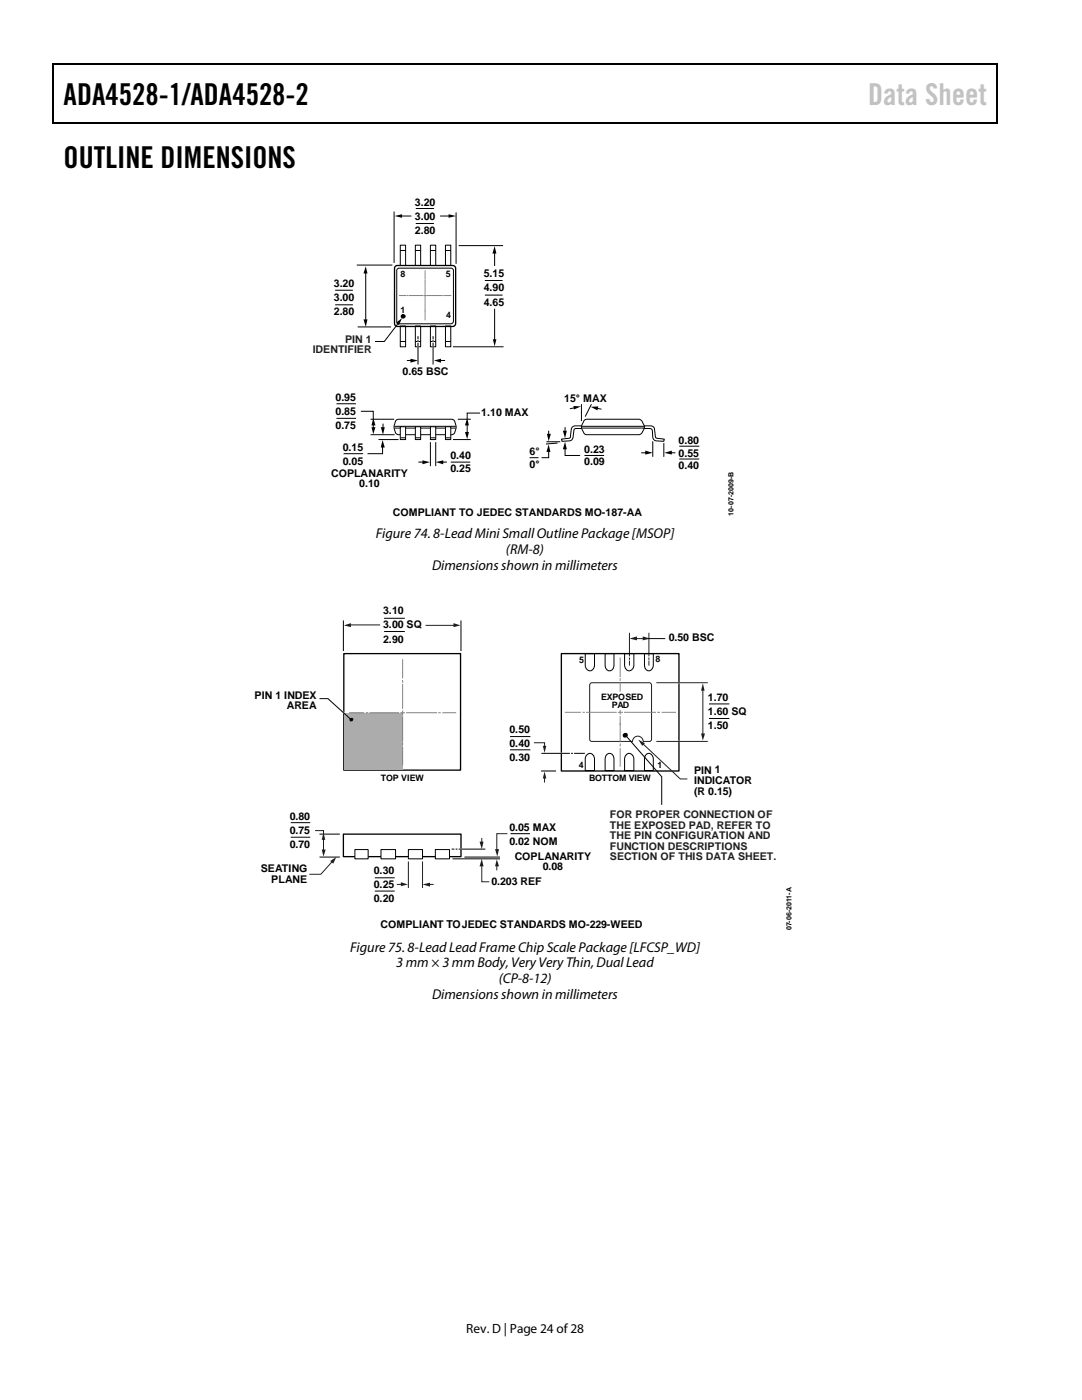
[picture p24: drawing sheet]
<svg xmlns="http://www.w3.org/2000/svg" width="216mm" height="279mm" viewBox="0 0 216 279" stroke-linecap="round" stroke-linejoin="round" font-family="sans-serif">
<defs><g id="words">
<g font-size="6">
<text x="12.7" y="20.9">ADA4528-1/ADA4528-2</text>
<text x="12.7" y="33.6">OUTLINE DIMENSIONS</text>
</g>
<text font-size="6" fill="#c1c1c1" x="173.2" y="20.9">Data Sheet</text>
<g font-size="2.8">
<text x="75" y="107.4">Figure 74. 8-Lead Mini Small Outline Package [MSOP]</text>
<text x="86.2" y="113.7">Dimensions shown in millimeters</text>
<text x="101" y="110.6">(RM-8)</text>
<text x="69.9" y="189.9">Figure 75. 8-Lead Lead Frame Chip Scale Package [LFCSP_WD]</text>
<text x="79.1" y="193.1">3 mm × 3 mm Body, Very Very Thin, Dual Lead</text>
<text x="99.5" y="196.3">(CP-8-12)</text>
<text x="86.2" y="199.4">Dimensions shown in millimeters</text>
</g>
<text font-size="2.7" x="93" y="266">Rev. D | Page 24 of28</text>
<g font-size="2.1">
<text x="82.8" y="41">3.20</text>
<text x="82.8" y="43.9">3.00</text>
<text x="82.8" y="46.7">2.80</text>
<text x="66.6" y="57.3">3.20</text>
<text x="96.5" y="55.3">5.15</text>
<text x="96.5" y="58.2">4.90</text>
<text x="66.6" y="60.1">3.00</text>
<text x="66.6" y="62.9">2.80</text>
<text x="96.5" y="61">4.65</text>
<text x="80.3" y="74.8">0.65 BSC</text>
<text x="66.9" y="80">0.95</text>
<text x="66.9" y="82.8">0.85</text>
<text x="96" y="83">1.10 MAX</text>
<text x="112.6" y="80.3">15° MAX</text>
<text x="66.9" y="85.6">0.75</text>
<text x="68.4" y="90">0.15</text>
<text x="135.4" y="88.6">0.80</text>
<text x="66.1" y="95.2">COPLANARITY</text>
<text x="68.4" y="92.8">0.05</text>
<text x="89.9" y="91.7">0.40</text>
<text x="89.9" y="94.2">0.25</text>
<text x="105.6" y="90.9">6°</text>
<text x="105.6" y="93.4">0°</text>
<text x="116.6" y="90.4">0.23</text>
<text x="116.6" y="92.9">0.09</text>
<text x="135.4" y="91.1">0.55</text>
<text x="135.4" y="93.6">0.40</text>
<text x="71.7" y="97.3">0.10</text>
<text x="78.4" y="102.9">COMPLIANT TO JEDEC STANDARDS MO-187-AA</text>
<text x="76.5" y="122.6">3.10</text>
<text x="76.5" y="125.4">3.00 SQ</text>
<text x="76.5" y="128.2">2.90</text>
<text x="133.4" y="128">0.50 BSC</text>
<text x="50.8" y="139.5">PIN 1 INDEX</text>
<text x="57.2" y="141.6">AREA</text>
<text x="141.3" y="139.9">1.70</text>
<text x="141.3" y="142.7">1.60 SQ</text>
<text x="101.7" y="146.3">0.50</text>
<text x="101.7" y="149.1">0.40</text>
<text x="141.3" y="145.5">1.50</text>
<text x="101.7" y="151.9">0.30</text>
<text x="138.5" y="154.4">PIN 1</text>
<text x="138.5" y="156.5">INDICATOR</text>
<text x="138.5" y="158.6">(R 0.15)</text>
<text x="57.8" y="163.6">0.80</text>
<text x="57.8" y="166.4">0.75</text>
<text x="101.6" y="165.8">0.05 MAX</text>
<text x="57.8" y="169.3">0.70</text>
<text x="101.6" y="168.6">0.02 NOM</text>
<text x="102.7" y="171.6">COPLANARITY</text>
<text x="108.3" y="173.7">0.08</text>
<text x="52.1" y="174.1">SEATING</text>
<text x="54.1" y="176.2">PLANE</text>
<text x="74.6" y="174.4">0.30</text>
<text x="74.6" y="177.2">0.25</text>
<text x="98" y="176.7">0.203 REF</text>
<text x="74.6" y="180.1">0.20</text>
<text x="75.9" y="185.3">COMPLIANT TOJEDEC STANDARDS MO-229-WEED</text>
</g>
<g font-size="2.1" fill="#231f1f">
<text x="62.4" y="70.5">IDENTIFIER</text>
<text x="68.9" y="68.4">PIN 1</text>
</g>
<g font-size="2.1" fill="#231f20">
<text x="121.7" y="163.3">FOR PROPER CONNECTION OF</text>
<text x="121.7" y="165.4">THE EXPOSED PAD, REFER TO</text>
<text x="121.7" y="167.5">THE PIN CONFIGURATION AND</text>
<text x="121.7" y="169.6">FUNCTION DESCRIPTIONS</text>
<text x="121.7" y="171.7">SECTION OF THIS DATA SHEET.</text>
</g>
<g font-size="1.8">
<text x="79.9" y="55.3">8</text>
<text x="88.9" y="55.3">5</text>
<text x="79.9" y="62.4">1</text>
<text x="89" y="63.6">4</text>
<text x="115.5" y="132.2">5</text>
<text x="130.8" y="132.1">8</text>
<text x="119.9" y="139.8">EXPOSED</text>
<text x="122.1" y="141.4">PAD</text>
<text x="76" y="155.9">TOP VIEW</text>
<text x="115.5" y="153.4">4</text>
<text x="117.5" y="155.9">BOTTOM VIEW</text>
<text x="131.2" y="153.3">1</text>
</g>
<g font-size="1.4">
<text x="146.3" y="102.9" transform="rotate(-90 146.3 102.9)">10-07-2009-B</text>
<text x="157.9" y="185.7" transform="rotate(-90 157.9 185.7)">07-06-2011-A</text>
</g>
</g></defs>
<g fill="#000">
<path d="M10.5 12.7h.3v1h-.3zM10.5 12.7h.3v.3h-.3zM133.3 12.7h.3v.3h-.3zM198.8 12.7h.2v1h-.2zM198.8 12.7h.2v.3h-.2zM10.5 24.4h.3v.2h-.3zM133.1 24.4h.2v.2h-.2zM198.8 24.4h.2v.2h-.2zM73 53.2l.3 1.4h-.8zM78.7 43.1l1.5-.3v.7zM89.5 42.8l1.5 .3-1.5 .4zM98.7 49.1l.4 1.5h-.8z"/>
<path d="M72.5 63.7h.8l-.3 1.5zM79 64.4l1.2-.9-.6 1.4zM81.9 71.6l1.5 .3-1.5 .5zM86.6 71.9l1.4-.3v.8zM98.3 67.7h.8l-.4 1.4z"/>
<circle cx="80.5" cy="63.1" r=".38"/>
</g>
<path d="M10.7 13.7v10.7M10.8 12.8h122.5M133.6 12.8h65.2M198.9 13.7v10.7M10.8 24.5h188" fill="none" stroke="#000" stroke-width=".25"/>
<g fill="none" stroke="#000" stroke-width=".2">
<path d="M66.9 57.9h3.5M71.3 52.9h6.9M73 54.3v9.7M78.6 42.3v10.1M79.2 53.7l.5-.2h10.2l.5 .2v10.7l-.5 .2-10.5-.1-.2-.4zM79.9 48.9h1v4.1h-1zM80 50h.8M80 43.1h2M82.9 48.9h1v4.1h-1zM83 50h.8M83 41.6h3.6M83 44.6h3.6"/>
<path d="M85.9 48.9h1v4.1h-1zM86 50h.9M87.9 43.1h1.9M88.9 48.9h1v4.1h-1zM89 50h.9M91 42.5v10M91.6 49h8.7M96.8 56h3.5M96.8 58.9h3.5M98.7 50.3v2.7M66.9 60.8h3.5M71.5 65.2h6.4"/>
<path d="M79.5 64.4l-2.8 3.8h-1.9M79.9 65.1h1v4.1h-1zM80 68.2h.8M81.3 71.9h.9M82.9 65.1h1v4.1h-1zM83 68.2h.8M83.4 67.2v.4M83.4 68v.2M83.4 68.5v4.1M85.9 65.1h1v4.1h-1zM86 68.2h.9M86.4 67.2v.4"/>
<path d="M86.4 68v.2M86.4 68.5v4.1M87.7 71.9h1M88.9 65.1h1v4.1h-1zM89 68.2h.9M90.5 69.2h9.9M98.7 61.7v6.3M74 83.7h4.5M74 86.8h4.6M75.6 87.7h3.8M78.8 85.4h12M78.8 85.1h12"/>
<path d="M79.1 83.8l.4-.1h10.6a1.3 1.3 0 0 1 .9 1.3v.6a1.17 1.17 0 0 1-.9 1.2h-10.6a1.44 1.44 0 0 1-.9-1.8zM89.9 92.2h3.9M90.5 87.7h3.3M91.4 83.7h2.4M105.8 91.3h1.6M116.1 85.1h12.4M116.2 85.4h12.3M116.6 83.8l.5-.1h10.6a1.82 1.82 0 0 1 .8 1.9l-.2 .4a1.03 1.03 0 0 1-.8 .8h-10.4a1.75 1.75 0 0 1-1.1-1.8zM116.7 90.9h3.7M130.3 88.2v2.9M132.5 88.5v2.6M135.6 89h3.8"/>
<path d="M135.6 91.6h3.8"/>
<circle cx="80.5" cy="63.1" r=".38"/>
</g>
<path d="M78.8 53.3l.5-.3h11l.5 .3 .1 11.2a.6 .6 0 0 1-.6 .7l-11.3-.1-.3-.6z" fill="none" stroke="#000" stroke-width=".26"/>
<g fill="none" stroke="#808285" stroke-width=".2">
<path d="M79.7 59h1.3M81.3 59h.1M81.6 59h2.8M84.6 59h.4M84.8 58.8v.4M84.8 56v.2M84.8 59.3v2.3M84.8 56.3v2.2M84.8 54v1.7M85.2 59h3M88.4 59h.1M88.7 59h1.2"/>
<path d="M84.8 61.8v.2M84.8 62.2v1.6"/>
</g>
<path d="M83.4 67.9v1.7M86.4 67.9v1.7" fill="none" stroke="#fff" stroke-width=".26"/>
<path d="M85.9 85.2h1v2.5h-1z" fill="#fff" stroke="#000" stroke-width=".2"/>
<path d="M86 87.4h.9" fill="none" stroke="#000" stroke-width=".2"/>
<path d="M82.9 85.2h1v2.5h-1z" fill="#fff" stroke="#000" stroke-width=".2"/>
<path d="M83 87.4h.8" fill="none" stroke="#000" stroke-width=".2"/>
<path d="M79.9 85.2h1v2.5h-1z" fill="#fff" stroke="#000" stroke-width=".2"/>
<path d="M80 87.4h.8" fill="none" stroke="#000" stroke-width=".2"/>
<path d="M88.9 85.2h1v2.5h-1z" fill="#fff" stroke="#000" stroke-width=".2"/>
<g fill="none" stroke="#000" stroke-width=".2">
<path d="M67.1 80.6h3.9M67.1 83.5h3.9M68.6 90.5h3.8M72 82.1h2.5v1.6M74.5 84.6v.9M76.3 89v1.5h-3M76.4 84.6v.9M83.6 92.2h1M85.9 88.3v4.6M86.9 88.3v4.6M88.2 92.2h.9M89 87.4h.9"/>
<path d="M93.2 84.6v1.9M95.8 82.4h-2.6v1.3M109.1 88.2h2.6M109.5 89.9v1.4h-1.4M109.5 86v.8M111.2 88.4l-2.2 .2M112.8 85.3v.9M112.8 89.4v1.5h3M114.7 81.4l-.9 .2M116 85h-1.2a.77 .77 0 0 0-.8 .7l-.2 1.6-1.8 .3 .1 .5 1.4-.1a.77 .77 0 0 0 .8-.7l.3-1.6 .4-.2h.9M116 80.8v3.1M118 80.8l-1.2 2.3"/>
<path d="M119 81.5l.9 .1M128 90.4h1M128.6 85h1.2a.72 .72 0 0 1 .8 .7l.3 1.7 1.6 .2v.5l-1.5-.1a.77 .77 0 0 1-.7-.7l-.3-1.6-.4-.2h-1M133.8 90.4h.9M116.8 130.4h1.8v2.3a.95 .95 0 0 1-.9 1.2 .95 .95 0 0 1-.9-1.2zM120.7 130.4h1.8v2.3a.91 .91 0 0 1-.9 1.2 .91 .91 0 0 1-.9-1.2zM124.6 130.4h1.9v2.3a.94 .94 0 0 1-.9 1.2 .94 .94 0 0 1-1-1.2zM128.6 130.4h1.8v2.3a.91 .91 0 0 1-.9 1.2 .91 .91 0 0 1-.9-1.2zM117.2 150.6a.91 .91 0 0 1 1-.1 .91 .91 0 0 1 .4 1v2.3h-1.8v-2.3zM121.1 150.6a.89 .89 0 0 1 1-.1 .89 .89 0 0 1 .4 1v2.3h-1.8v-2.3zM124.9 150.7a.91 .91 0 0 1 1.1-.2 .91 .91 0 0 1 .5 1v2.3h-1.9v-2.3zM128.9 150.6a.9 .9 0 0 1 1.1-.1 .9 .9 0 0 1 .4 1v2.3h-1.8v-2.3z"/>
</g>
<g fill="#000">
<path d="M74.1 85.3h.8l-.4 1.4zM74.5 83.4l.4 1.5h-.8zM76 85.3h.8l-.4 1.5zM76.3 87.8l.5 1.5h-.8zM84.3 91.9l1.5 .3-1.5 .5zM86.9 92.2l1.5-.3v.8zM92.8 86.2h.8l-.4 1.4zM93.2 83.4l.4 1.5h-.8zM109.1 86.6h.8l-.4 1.5zM109.5 88.7l.3 1.5h-.8zM112.3 86h.8l-.3 1.5zM112.8 88.2l.3 1.5h-.8z"/>
<path d="M114.4 81l1.5 .1-1.4 .6zM117.9 81.2l1.5-.1-.2 .8zM128.7 89.9l1.6 .5-1.6 .3zM132.5 90.4l1.6-.5v.8z"/>
</g>
<path d="M68.6 130.4h23.3v23.3h-23.3zM68.5 166.5h23.5v4.5h-23.5z" fill="none" stroke="#000" stroke-width=".26"/>
<g fill="#fff" stroke="#000" stroke-width=".2">
<path d="M70.8 169.6h2.7v1.8h-2.7z"/>
<path d="M86.9 169.6h2.8v1.8h-2.8z"/>
<path d="M81.5 169.6h2.8v1.8h-2.8z"/>
<path d="M76 169.6h2.9v1.8h-2.9z"/>
</g>
<path d="M74.8 175.2h4M74.8 177.8h4" fill="none" stroke="#000" stroke-width=".2"/>
<path d="M79.3 176.5h1M81.5 172v5.1M84.3 172v5.1" fill="none" stroke="#231f20" stroke-width=".2"/>
<path d="M80 176.1l1.4 .4-1.4 .4z" fill="#231f20"/>
<path d="M85.5 176.5h.9" fill="none" stroke="#231f20" stroke-width=".2"/>
<path d="M84.3 176.5l1.5-.3v.7z" fill="#231f20"/>
<path d="M68.3 142.1l.6 .3" fill="none" stroke="#fff" stroke-width=".26"/>
<path d="M68.7 142.2h11.6v11.3h-11.6z" fill="#acacac"/>
<path d="M63.8 139.4h1.6l4.7 4.3M68.5 123.9v5.9M92 123.9v5.9" fill="none" stroke="#000" stroke-width=".2"/>
<circle cx="70.1" cy="143.6" r=".38" fill="#000"/>
<path d="M85 124.8h5.8" fill="none" stroke="#231f20" stroke-width=".2"/>
<path d="M90.5 124.4l1.4 .4-1.4 .4z" fill="#231f20"/>
<path d="M69.8 124.7h6" fill="none" stroke="#231f20" stroke-width=".2"/>
<path d="M68.6 124.8l1.4-.4v.8z" fill="#231f20"/>
<path d="M141.5 140.5h4M141.5 143.4h4M58 164.2h3.9M58 167.1h3.9M63.8 166.5h4M63.8 171h4" fill="none" stroke="#000" stroke-width=".2"/>
<path d="M62.9 165.8h1.6v.7M64.5 167.3v2.5" fill="none" stroke="#231f20" stroke-width=".2"/>
<g fill="#231f20">
<path d="M64.5 166.1l.4 1.5h-.7z"/>
<path d="M64.2 169.5h.8l-.5 1.5z"/>
</g>
<path d="M66.3 171.9l-2.3 2.6h-2.3" fill="none" stroke="#231f20" stroke-width=".2"/>
<path d="M65.9 171.8l1.2-.8-.6 1.4z" fill="#231f20"/>
<path d="M90.4 171.4h9.3M92.8 171h6.9" fill="none" stroke="#000" stroke-width=".2"/>
<path d="M96.1 167.3v.9" fill="none" stroke="#231f20" stroke-width=".2"/>
<path d="M95.7 168h.8l-.4 1.5z" fill="#231f20"/>
<path d="M96.1 172.6v3.4h1.5" fill="none" stroke="#231f20" stroke-width=".2"/>
<path d="M96.1 171.4l.4 1.5h-.8z" fill="#231f20"/>
<path d="M99.1 172.6v1" fill="none" stroke="#231f20" stroke-width=".2"/>
<path d="M99.1 171.5l.5 1.4h-.8z" fill="#231f20"/>
<path d="M101.2 166.4h-2.1v3.3" fill="none" stroke="#231f20" stroke-width=".2"/>
<path d="M98.8 169.5h.8l-.4 1.5z" fill="#231f20"/>
<path d="M108 153.9h3M101.9 166.4h3.8" fill="none" stroke="#000" stroke-width=".2"/>
<path d="M108.7 155.1v1" fill="none" stroke="#231f20" stroke-width=".2"/>
<path d="M108.7 154l.3 1.4h-.7z" fill="#231f20"/>
<path d="M125.6 130.2v.4M129.5 130.2v.4M111.7 149.6h.5" fill="none" stroke="#fff" stroke-width=".26"/>
<path d="M125.6 131.3v.3M125.6 126.4v4.5M125.6 131.9v.8M126.8 127.4h1.8M129.5 131.3v.3M129.5 126.4v4.5M129.5 131.9v.8" fill="none" stroke="#231f20" stroke-width=".2"/>
<g fill="#231f20">
<path d="M125.6 127.4l1.5-.4v.8z"/>
<path d="M128.2 127l1.5 .4-1.5 .4z"/>
</g>
<path d="M140.2 137.6v9" fill="none" stroke="#231f20" stroke-width=".2"/>
<g fill="#231f20">
<path d="M139.9 146.4h.8l-.5 1.4z"/>
<path d="M140.2 136.3l.4 1.5h-.7z"/>
</g>
<path d="M76.6 123.4h4.2M76.6 126h4.2M129.3 127.4h3.4M90.2 169.5h.4M91 169.5h.2M91.6 169.5h5.1" fill="none" stroke="#000" stroke-width=".2"/>
<path d="M91.8 169.5h.4" fill="none" stroke="#fff" stroke-width=".26"/>
<path d="M112 130.4h23.5v23.5h-23.5z" fill="none" stroke="#000" stroke-width=".26"/>
<path d="M117.9 136.3h11.9l.2 .5v10.7l-.2 .4-1.5 .1a1.06 1.06 0 0 0-1-1.1 1.06 1.06 0 0 0-1.1 1.1h-8.1l-.4-.2v-11zM128.2 148.4l7.5 7.1h1.5" fill="none" stroke="#231f20" stroke-width=".2"/>
<g fill="none" stroke="#808184" stroke-width=".2">
<path d="M80.3 135.8v.4M80.3 136.6v4.8M80.3 131.7v3.6M123.7 131.3v3.7M123.7 135.5v.3M123.7 136.3v1.6M69.8 142.2h2.8M73.1 142.2h.3M73.8 142.2h5.7M80 142.2h.7M80.3 141.9v.7M80.3 148.3v.4"/>
<path d="M80.3 143.1v4.8M80.3 149.2v3.4M81.1 142.2h6M87.6 142.2h.2M88.4 142.2h2.5M112.8 142.2h3M116.3 142.2h.3M117 142.2h6M123.4 142.2h.8M123.7 141.8v.7M123.7 148.5v.3M123.7 149.4v3.5"/>
<path d="M123.7 143v5.1M124.6 142.2h6.2M131.2 142.2h.4M132.1 142.2h2.7"/>
</g>
<path d="M127.4 147.6l1.3 .7-.5 .5z" fill="#231f20"/>
<path d="M101.8 147h4M101.8 149.6h4M124.8 146.7l7.2 8.3v5.6" fill="none" stroke="#000" stroke-width=".2"/>
<circle cx="124.8" cy="146.7" r=".51" fill="#000"/>
<path d="M135.1 136.3h.5M135.1 148h.5" fill="none" stroke="#fff" stroke-width=".26"/>
<path d="M131.1 136.3h10M106.5 148.2h2.2v.9M131.1 148h10" fill="none" stroke="#231f20" stroke-width=".2"/>
<path d="M108.3 148.8h.7l-.3 1.5z" fill="#231f20"/>
<path d="M111.7 150.3h.6" fill="none" stroke="#fff" stroke-width=".26"/>
<path d="M108.1 150.3h5.5M114 150.3h.2M114.7 150.3h1.9" fill="none" stroke="#000" stroke-width=".2"/>
<use href="#words"/>
</svg>
